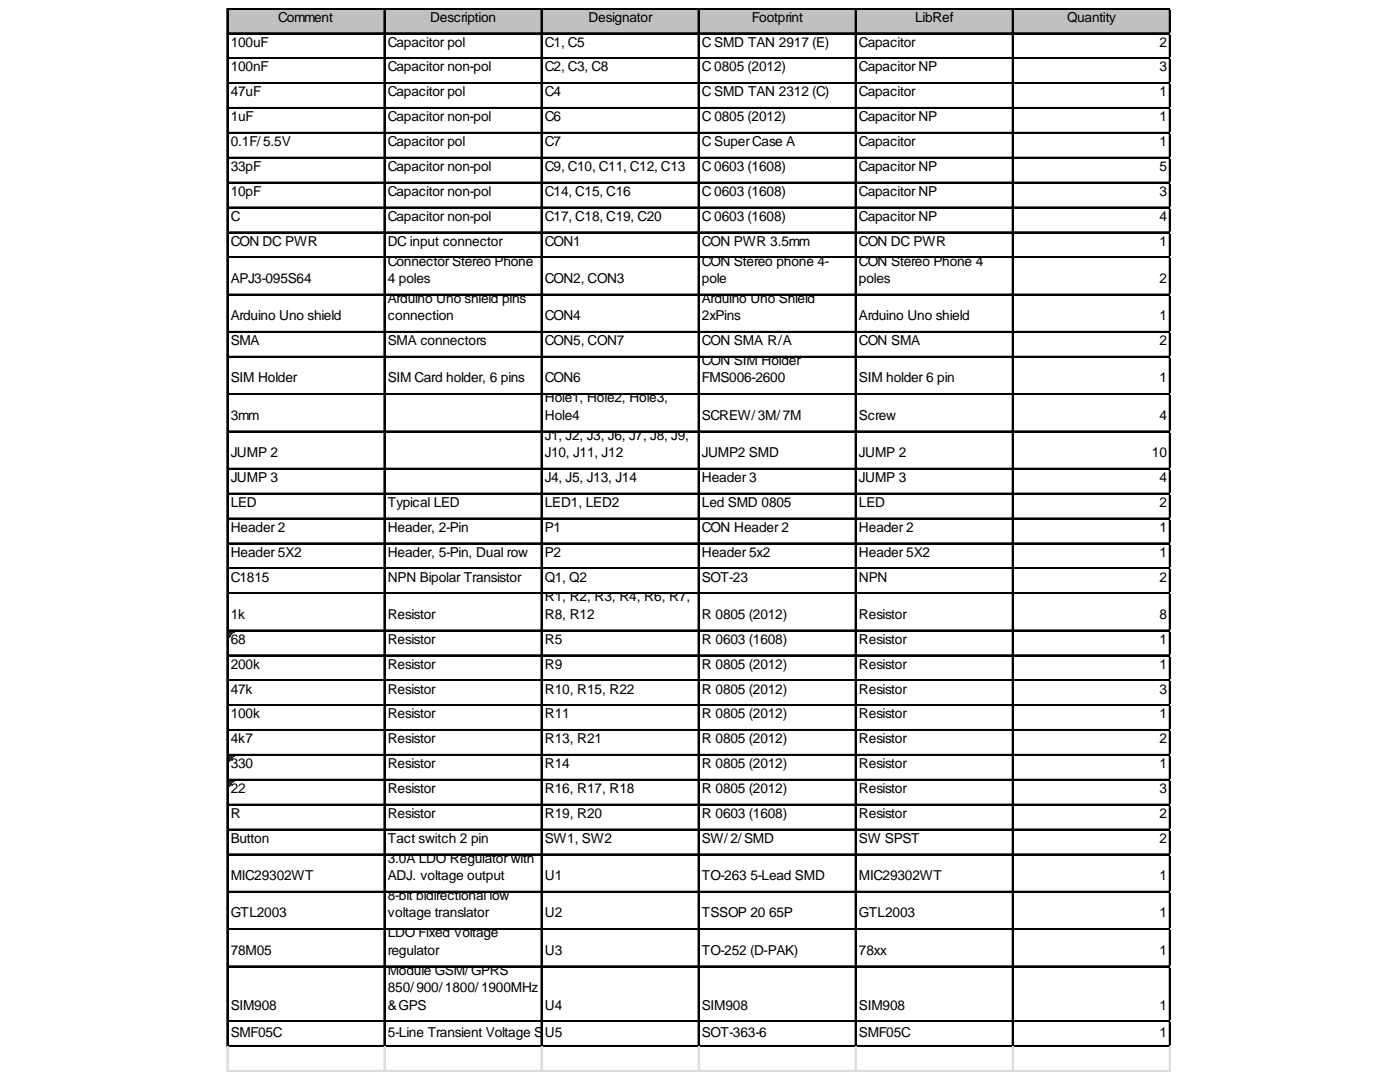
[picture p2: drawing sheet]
<svg xmlns="http://www.w3.org/2000/svg" width="279mm" height="216mm" viewBox="0 0 279 216" stroke-linecap="round" stroke-linejoin="round" font-family="sans-serif">
<defs><g id="words">
<g font-size="2.7">
<text x="55.4" y="4.3">Comment</text>
<text x="85.7" y="4.3">Description</text>
<text x="117.3" y="4.3">Designator</text>
<text x="149.8" y="4.3">Footprint</text>
<text x="182.4" y="4.3">LibRef</text>
<text x="212.7" y="4.3">Quantity</text>
<text x="46" y="9.3">100uF</text>
<text x="77.3" y="9.3">Capacitor pol</text>
<text x="108.6" y="9.3">C1, C5</text>
<text x="139.9" y="9.3">C SMD TAN 2917 (E)</text>
<text x="171.2" y="9.3">Capacitor</text>
<text x="231.1" y="9.3">2</text>
<text x="46" y="14.2">100nF</text>
<text x="77.3" y="14.2">Capacitor non-pol</text>
<text x="108.6" y="14.2">C2, C3, C8</text>
<text x="139.9" y="14.2">C 0805 (2012)</text>
<text x="171.2" y="14.2">Capacitor NP</text>
<text x="231.1" y="14.2">3</text>
<text x="46" y="19.2">47uF</text>
<text x="77.3" y="19.2">Capacitor pol</text>
<text x="108.6" y="19.2">C4</text>
<text x="139.9" y="19.2">C SMD TAN 2312 (C)</text>
<text x="171.2" y="19.2">Capacitor</text>
<text x="231.1" y="19.2">1</text>
<text x="46" y="24.1">1uF</text>
<text x="46" y="29.1">0.1F/5.5V</text>
<text x="77.3" y="24.1">Capacitor non-pol</text>
<text x="77.3" y="29.1">Capacitor pol</text>
<text x="108.6" y="24.1">C6</text>
<text x="108.6" y="29.1">C7</text>
<text x="139.9" y="24.1">C 0805 (2012)</text>
<text x="139.9" y="29.1">C Super Case A</text>
<text x="171.2" y="24.1">Capacitor NP</text>
<text x="171.2" y="29.1">Capacitor</text>
<text x="231.1" y="24.1">1</text>
<text x="231.1" y="29.1">1</text>
<text x="46" y="34.1">33pF</text>
<text x="77.3" y="34.1">Capacitor non-pol</text>
<text x="108.6" y="34.1">C9, C10, C11, C12, C13</text>
<text x="139.9" y="34.1">C 0603 (1608)</text>
<text x="171.2" y="34.1">Capacitor NP</text>
<text x="231.1" y="34.1">5</text>
<text x="46" y="39">10pF</text>
<text x="77.3" y="39">Capacitor non-pol</text>
<text x="108.6" y="39">C14, C15, C16</text>
<text x="139.9" y="39">C 0603 (1608)</text>
<text x="171.2" y="39">Capacitor NP</text>
<text x="231.1" y="39">3</text>
<text x="46" y="44">C</text>
<text x="77.3" y="44">Capacitor non-pol</text>
<text x="108.6" y="44">C17, C18, C19, C20</text>
<text x="139.9" y="44">C 0603 (1608)</text>
<text x="171.2" y="44">Capacitor NP</text>
<text x="231.1" y="44">4</text>
<text x="46" y="48.9">CON DC PWR</text>
<text x="77.3" y="48.9">DC input connector</text>
<text x="77.3" y="52.9">Connector Stereo Phone</text>
<text x="108.6" y="48.9">CON1</text>
<text x="139.9" y="48.9">CON PWR 3.5mm</text>
<text x="139.9" y="52.9">CON Stereo phone 4-</text>
<text x="171.2" y="48.9">CON DC PWR</text>
<text x="171.2" y="52.9">CON Stereo Phone 4</text>
<text x="231.1" y="48.9">1</text>
<text x="46" y="56.4">APJ3-095S64</text>
<text x="77.3" y="56.4">4 poles</text>
<text x="108.6" y="56.4">CON2, CON3</text>
<text x="139.9" y="56.4">pole</text>
<text x="171.2" y="56.4">poles</text>
<text x="231.1" y="56.4">2</text>
<text x="46" y="63.8">Arduino Uno shield</text>
<text x="77.3" y="60.3">Arduino Uno shield pins</text>
<text x="77.3" y="63.8">connection</text>
<text x="108.6" y="63.8">CON4</text>
<text x="139.9" y="60.3">Arduino Uno Shield</text>
<text x="139.9" y="63.8">2xPins</text>
<text x="171.2" y="63.8">Arduino Uno shield</text>
<text x="231.1" y="63.8">1</text>
<text x="46" y="68.7">SMA</text>
<text x="77.3" y="68.7">SMA connectors</text>
<text x="108.6" y="68.7">CON5, CON7</text>
<text x="139.9" y="68.7">CON SMA R/A</text>
<text x="171.2" y="68.7">CON SMA</text>
<text x="231.1" y="68.7">2</text>
<text x="46" y="76.2">SIM Holder</text>
<text x="77.3" y="76.2">SIM Card holder, 6 pins</text>
<text x="108.6" y="76.2">CON6</text>
<text x="139.9" y="72.7">CON SIM Holder</text>
<text x="139.9" y="76.2">FMS006-2600</text>
<text x="171.2" y="76.2">SIM holder 6 pin</text>
<text x="231.1" y="76.2">1</text>
<text x="46" y="83.6">3mm</text>
<text x="108.6" y="80.1">Hole1, Hole2, Hole3,</text>
<text x="108.6" y="83.6">Hole4</text>
<text x="139.9" y="83.6">SCREW/3M/7M</text>
<text x="171.2" y="83.6">Screw</text>
<text x="231.1" y="83.6">4</text>
<text x="108.6" y="87.6">J1, J2, J3, J6, J7, J8, J9,</text>
<text x="46" y="91">JUMP 2</text>
<text x="108.6" y="91">J10, J11, J12</text>
<text x="139.9" y="91">JUMP2 SMD</text>
<text x="171.2" y="91">JUMP 2</text>
<text x="229.6" y="91">10</text>
<text x="46" y="96">JUMP 3</text>
<text x="46" y="101">LED</text>
<text x="77.3" y="101">Typical LED</text>
<text x="108.6" y="96">J4, J5, J13, J14</text>
<text x="108.6" y="101">LED1, LED2</text>
<text x="139.9" y="96">Header 3</text>
<text x="139.9" y="101">Led SMD 0805</text>
<text x="171.2" y="96">JUMP 3</text>
<text x="171.2" y="101">LED</text>
<text x="231.1" y="96">4</text>
<text x="231.1" y="101">2</text>
<text x="46" y="105.9">Header 2</text>
<text x="77.3" y="105.9">Header, 2-Pin</text>
<text x="108.6" y="105.9">P1</text>
<text x="139.9" y="105.9">CON Header 2</text>
<text x="171.2" y="105.9">Header 2</text>
<text x="231.1" y="105.9">1</text>
<text x="46" y="110.9">Header 5X2</text>
<text x="77.3" y="110.9">Header, 5-Pin, Dual row</text>
<text x="108.6" y="110.9">P2</text>
<text x="139.9" y="110.9">Header 5x2</text>
<text x="171.2" y="110.9">Header 5X2</text>
<text x="231.1" y="110.9">1</text>
<text x="46" y="115.8">C1815</text>
<text x="77.3" y="115.8">NPN Bipolar Transistor</text>
<text x="108.6" y="115.8">Q1, Q2</text>
<text x="108.6" y="119.8">R1, R2, R3, R4, R6, R7,</text>
<text x="139.9" y="115.8">SOT-23</text>
<text x="171.2" y="115.8">NPN</text>
<text x="231.1" y="115.8">2</text>
<text x="46" y="123.3">1k</text>
<text x="77.3" y="123.3">Resistor</text>
<text x="108.6" y="123.3">R8, R12</text>
<text x="139.9" y="123.3">R 0805 (2012)</text>
<text x="171.2" y="123.3">Resistor</text>
<text x="231.1" y="123.3">8</text>
<text x="46" y="128.2">68</text>
<text x="77.3" y="128.2">Resistor</text>
<text x="108.6" y="128.2">R5</text>
<text x="139.9" y="128.2">R 0603 (1608)</text>
<text x="171.2" y="128.2">Resistor</text>
<text x="231.1" y="128.2">1</text>
<text x="46" y="133.2">200k</text>
<text x="77.3" y="133.2">Resistor</text>
<text x="108.6" y="133.2">R9</text>
<text x="139.9" y="133.2">R 0805 (2012)</text>
<text x="171.2" y="133.2">Resistor</text>
<text x="231.1" y="133.2">1</text>
<text x="46" y="138.1">47k</text>
<text x="46" y="143.1">100k</text>
<text x="77.3" y="138.1">Resistor</text>
<text x="77.3" y="143.1">Resistor</text>
<text x="108.6" y="138.1">R10, R15, R22</text>
<text x="108.6" y="143.1">R11</text>
<text x="139.9" y="138.1">R 0805 (2012)</text>
<text x="139.9" y="143.1">R 0805 (2012)</text>
<text x="171.2" y="138.1">Resistor</text>
<text x="171.2" y="143.1">Resistor</text>
<text x="231.1" y="138.1">3</text>
<text x="231.1" y="143.1">1</text>
<text x="46" y="148">4k7</text>
<text x="77.3" y="148">Resistor</text>
<text x="108.6" y="148">R13, R21</text>
<text x="139.9" y="148">R 0805 (2012)</text>
<text x="171.2" y="148">Resistor</text>
<text x="231.1" y="148">2</text>
<text x="46" y="153">330</text>
<text x="77.3" y="153">Resistor</text>
<text x="108.6" y="153">R14</text>
<text x="139.9" y="153">R 0805 (2012)</text>
<text x="171.2" y="153">Resistor</text>
<text x="231.1" y="153">1</text>
<text x="46" y="157.9">22</text>
<text x="77.3" y="157.9">Resistor</text>
<text x="108.6" y="157.9">R16, R17, R18</text>
<text x="139.9" y="157.9">R 0805 (2012)</text>
<text x="171.2" y="157.9">Resistor</text>
<text x="231.1" y="157.9">3</text>
<text x="46" y="162.9">R</text>
<text x="46" y="167.9">Button</text>
<text x="77.3" y="162.9">Resistor</text>
<text x="77.3" y="167.9">Tact switch 2 pin</text>
<text x="108.6" y="162.9">R19, R20</text>
<text x="108.6" y="167.9">SW1, SW2</text>
<text x="139.9" y="162.9">R 0603 (1608)</text>
<text x="139.9" y="167.9">SW/2/SMD</text>
<text x="171.2" y="162.9">Resistor</text>
<text x="171.2" y="167.9">SW SPST</text>
<text x="231.1" y="162.9">2</text>
<text x="231.1" y="167.9">2</text>
<text x="77.3" y="171.8">3.0A LDO Regulator with</text>
<text x="46" y="175.3">MIC29302WT</text>
<text x="77.3" y="175.3">ADJ. voltage output</text>
<text x="77.3" y="179.3">8-bit bidirectional low</text>
<text x="108.6" y="175.3">U1</text>
<text x="139.9" y="175.3">TO-263</text>
<text x="149.6" y="175.3">5-Lead SMD</text>
<text x="171.2" y="175.3">MIC29302WT</text>
<text x="231.1" y="175.3">1</text>
<text x="46" y="182.7">GTL2003</text>
<text x="77.3" y="182.7">voltage translator</text>
<text x="108.6" y="182.7">U2</text>
<text x="139.9" y="182.7">TSSOP 20</text>
<text x="153.3" y="182.7">65P</text>
<text x="171.2" y="182.7">GTL2003</text>
<text x="231.1" y="182.7">1</text>
<text x="46" y="190.2">78M05</text>
<text x="77.3" y="186.7">LDO Fixed Voltage</text>
<text x="77.3" y="190.2">regulator</text>
<text x="108.6" y="190.2">U3</text>
<text x="139.9" y="190.2">TO-252 (D-PAK)</text>
<text x="171.2" y="190.2">78xx</text>
<text x="231.1" y="190.2">1</text>
<text x="77.3" y="194.1">Module GSM/GPRS</text>
<text x="77.3" y="197.6">850/900/1800/1900MHz</text>
<text x="46" y="201.1">SIM908</text>
<text x="77.3" y="201.1">&amp;GPS</text>
<text x="108.6" y="201.1">U4</text>
<text x="139.9" y="201.1">SIM908</text>
<text x="171.2" y="201.1">SIM908</text>
<text x="231.1" y="201.1">1</text>
<text x="46" y="206.5">SMF05C</text>
<text x="77.3" y="206.5">5-Line Transient Voltage S</text>
<text x="108.3" y="206.5">uU5</text>
<text x="109.8" y="206.5">ppressor Array</text>
<text x="139.9" y="206.5">SOT-363-6</text>
<text x="171.2" y="206.5">SMF05C</text>
<text x="231.1" y="206.5">1</text>
</g>
</g></defs>
<path d="M45.4 1.8h187.9v5h-187.9z" fill="#c0c0c0"/>
<path d="M45.5 125.7h1.2" fill="none" stroke="#008000" stroke-width=".25"/>
<path d="M45.5 125.7h1.2v.3h-1.2z" fill="#008000"/>
<path d="M45.5 126h1" fill="none" stroke="#008000" stroke-width=".25"/>
<path d="M45.5 126h1v.2h-1z" fill="#008000"/>
<path d="M45.5 126.2h.7" fill="none" stroke="#008000" stroke-width=".25"/>
<path d="M45.5 126.2h.7v.3h-.7z" fill="#008000"/>
<path d="M45.5 126.5h.5" fill="none" stroke="#008000" stroke-width=".25"/>
<path d="M45.5 126.5h.5v.2h-.5z" fill="#008000"/>
<path d="M45.5 126.7h.2" fill="none" stroke="#008000" stroke-width=".25"/>
<path d="M45.5 126.7h.2v.3h-.2z" fill="#008000"/>
<path d="M45.5 150.5h1.2" fill="none" stroke="#008000" stroke-width=".25"/>
<path d="M45.5 150.5h1.2v.3h-1.2z" fill="#008000"/>
<path d="M45.5 150.8h1" fill="none" stroke="#008000" stroke-width=".25"/>
<path d="M45.5 150.8h1v.2h-1z" fill="#008000"/>
<path d="M45.5 151h.7" fill="none" stroke="#008000" stroke-width=".25"/>
<path d="M45.5 151h.7v.3h-.7z" fill="#008000"/>
<path d="M45.5 151.3h.5" fill="none" stroke="#008000" stroke-width=".25"/>
<path d="M45.5 151.3h.5v.2h-.5z" fill="#008000"/>
<path d="M45.5 151.5h.2" fill="none" stroke="#008000" stroke-width=".25"/>
<path d="M45.5 151.5h.2v.3h-.2z" fill="#008000"/>
<path d="M45.5 155.5h1.2" fill="none" stroke="#008000" stroke-width=".25"/>
<path d="M45.5 155.5h1.2v.2h-1.2z" fill="#008000"/>
<path d="M45.5 155.7h1" fill="none" stroke="#008000" stroke-width=".25"/>
<path d="M45.5 155.7h1v.3h-1z" fill="#008000"/>
<path d="M45.5 156h.7" fill="none" stroke="#008000" stroke-width=".25"/>
<path d="M45.5 156h.7v.2h-.7z" fill="#008000"/>
<path d="M45.5 156.2h.5" fill="none" stroke="#008000" stroke-width=".25"/>
<path d="M45.5 156.2h.5v.3h-.5z" fill="#008000"/>
<path d="M45.5 156.5h.2" fill="none" stroke="#008000" stroke-width=".25"/>
<path d="M45.5 156.5h.2v.2h-.2z" fill="#008000"/>
<g fill="none" stroke="#000" stroke-width=".25">
<path d="M45.2 1.6v206.9M45.4 1.6v206.9M45.5 1.6h187.8M45.5 1.7h187.8M45.5 6.5h187.8M45.5 6.7h187.8M45.5 11.5h187.8M45.5 11.6h187.8M45.5 16.5h187.8M45.5 16.6h187.8M76.5 1.8v206.7M76.7 1.8v206.7"/>
<path d="M107.9 1.8v206.7M108 1.8v206.7M139.2 1.8v206.7M139.3 1.8v206.7M170.5 1.8v206.7M170.6 1.8v206.7M201.8 1.8v206.7M201.9 1.8v206.7M233.1 1.8v206.7M45.5 21.4h187.8M45.5 21.5h187.8M45.5 26.4h187.8"/>
<path d="M45.5 26.5h187.8M45.5 31.3h187.8M45.5 31.5h187.8M45.5 36.3h187.8M45.5 36.4h187.8M45.5 41.2h187.8M45.5 41.4h187.8M45.5 46.2h187.8M45.5 46.3h187.8M45.5 51.2h187.8M45.5 51.3h187.8M45.5 58.6h187.8"/>
<path d="M45.5 58.7h187.8M45.5 66h187.8M45.5 66.1h187.8M45.5 71h187.8M45.5 71.1h187.8M45.5 78.4h187.8M45.5 78.5h187.8M45.5 85.8h187.8M45.5 86h187.8M45.5 93.3h187.8M45.5 93.4h187.8M45.5 98.2h187.8"/>
<path d="M45.5 98.4h187.8M45.5 103.2h187.8M45.5 103.3h187.8M45.5 108.1h187.8M45.5 108.3h187.8M45.5 113.1h187.8M45.5 113.2h187.8M45.5 118.1h187.8M45.5 118.2h187.8M45.5 125.5h187.8M45.5 125.6h187.8M45.5 130.4h187.8"/>
<path d="M45.5 130.6h187.8M45.5 135.4h187.8M45.5 135.5h187.8M45.5 140.4h187.8M45.5 140.5h187.8M45.5 145.3h187.8M45.5 145.4h187.8M45.5 150.3h187.8M45.5 150.4h187.8M45.5 155.2h187.8M45.5 155.3h187.8M45.5 160.2h187.8"/>
<path d="M45.5 160.3h187.8M45.5 165.1h187.8M45.5 165.3h187.8M45.5 170.1h187.8M45.5 170.2h187.8M45.5 177.5h187.8M45.5 177.6h187.8M45.5 185h187.8M45.5 185.1h187.8M45.5 192.4h187.8M45.5 192.5h187.8M45.5 203.3h187.8"/>
<path d="M45.5 203.4h187.8M45.5 208.2h187.8M45.5 208.4h187.8"/>
</g>
<path d="M233.2 1.8v206.7" fill="none" stroke="#000" stroke-width=".2"/>
<g fill="none" stroke="#dadcdd" stroke-width=".25">
<path d="M45.2 208.5v4.9M45.2 213.2h188.1M45.4 208.5v4.9M76.5 208.5v4.9M76.7 208.5v4.9M107.9 208.5v4.9M108 208.5v4.9M139.2 208.5v4.9M139.3 208.5v4.9M170.5 208.5v4.9M170.6 208.5v4.9M201.8 208.5v4.9"/>
<path d="M201.9 208.5v4.9M233.1 208.5v4.9"/>
</g>
<path d="M233.2 208.5v4.9" fill="none" stroke="#dadcdd" stroke-width=".2"/>
<path d="M45.2 213.3h188.1" fill="none" stroke="#dadcdd" stroke-width=".23"/>
<use href="#words"/>
</svg>
